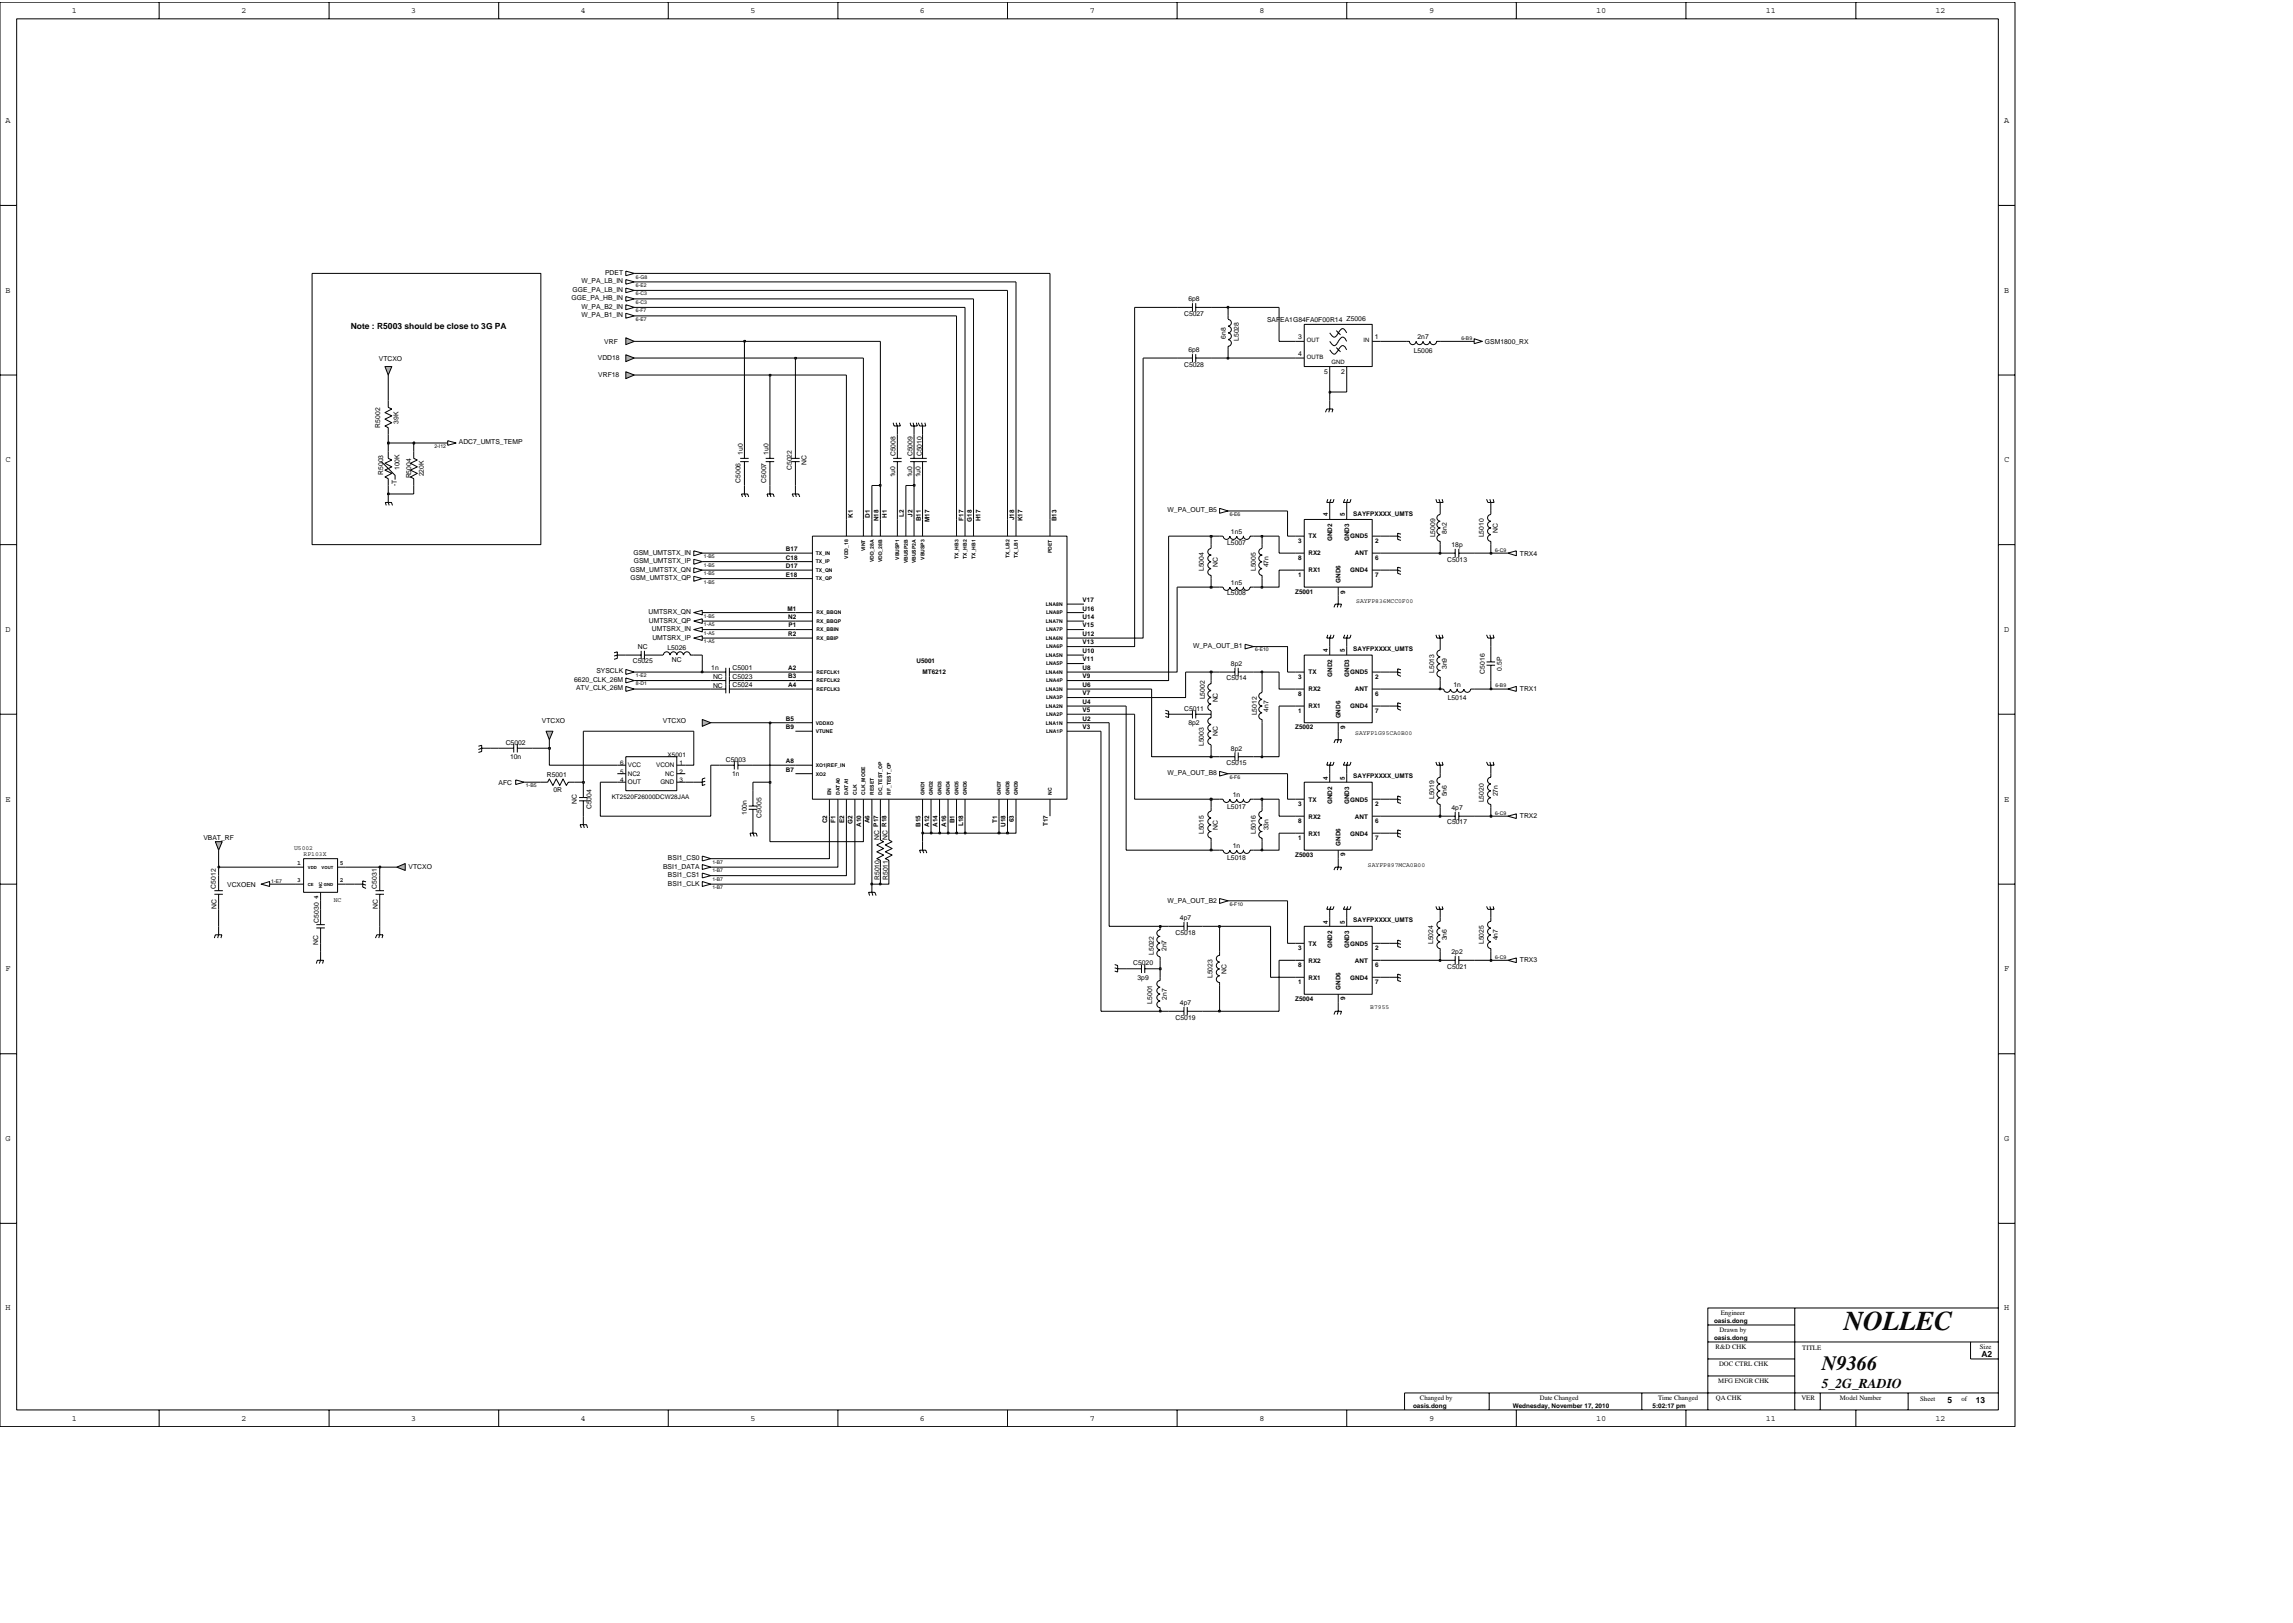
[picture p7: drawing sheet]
<svg xmlns="http://www.w3.org/2000/svg" width="297mm" height="210mm" viewBox="0 0 297 210" stroke-linecap="round" stroke-linejoin="round" font-family="sans-serif">
<defs><g id="words">
<text font-size="3.5" x="238.8" y="172.3">NOLLEC</text>
<text font-size="2.6" x="236" y="177.5">N9366</text>
<text font-size="1.8" x="236" y="179.8">5_2G_RADIO</text>
<g font-size="1.1">
<text x="9.3" y="1.7">1</text>
<text x="31.3" y="1.7">2</text>
<text x="53.3" y="1.7">3</text>
<text x="75.2" y="1.7">4</text>
<text x="97.2" y="1.7">5</text>
<text x="119.2" y="1.7">6</text>
<text x="141.2" y="1.7">7</text>
<text x="163.2" y="1.7">8</text>
<text x="185.1" y="1.7">9</text>
<text x="206.8" y="1.7">10</text>
<text x="228.7" y="1.7">11</text>
<text x="250.7" y="1.7">12</text>
<text x=".7" y="16">A</text>
<text x="259.6" y="16">A</text>
<text x=".7" y="37.9">B</text>
<text x="259.6" y="37.9">B</text>
<text x="45.4" y="42.7">Note : R5003 should be close to 3G PA</text>
<text x=".7" y="59.9">C</text>
<text x="259.6" y="59.9">C</text>
<text x=".7" y="81.9">D</text>
<text x="259.6" y="81.9">D</text>
<text x=".7" y="103.8">E</text>
<text x="259.6" y="103.8">E</text>
<text x=".7" y="125.8">F</text>
<text x="259.6" y="125.8">F</text>
<text x=".7" y="147.8">G</text>
<text x="259.6" y="147.8">G</text>
<text x=".7" y="169.8">H</text>
<text x="259.6" y="169.8">H</text>
<text x="256.7" y="175.8">A2</text>
<text x="9.3" y="184.1">1</text>
<text x="31.3" y="184.1">2</text>
<text x="53.3" y="184.1">3</text>
<text x="75.2" y="184.1">4</text>
<text x="97.2" y="184.1">5</text>
<text x="119.2" y="184.1">6</text>
<text x="141.2" y="184.1">7</text>
<text x="163.2" y="184.1">8</text>
<text x="185.1" y="184.1">9</text>
<text x="206.8" y="184.1">10</text>
<text x="228.7" y="184.1">11</text>
<text x="250.7" y="184.1">12</text>
<text x="252.3" y="181.7">5</text>
<text x="255.9" y="181.7">13</text>
</g>
<g font-size=".9">
<text x="78.4" y="35.6">PDET</text>
<text x="74" y="38.9">GGE_PA_HB_IN</text>
<text x="74.2" y="37.8">GGE_PA_LB_IN</text>
<text x="75.3" y="36.7">W_PA_LB_IN</text>
<text x="75.3" y="41.1">W_PA_B1_IN</text>
<text x="75.3" y="40">W_PA_B2_IN</text>
<text x="153.4" y="40.9">C5027</text>
<text x="154" y="39">6p8</text>
<text x="164.1" y="41.7">SAFEA1G84FA0F00R14 Z5006</text>
<text x="49.1" y="46.8">VTCXO</text>
<text x="77.5" y="46.7">VDD18</text>
<text x="78.3" y="44.6">VRF</text>
<text x="153.4" y="47.5">C5028</text>
<text x="154" y="45.6">6p8</text>
<text x="158.8" y="43.9" transform="rotate(-90 158.8 43.9)">6n8</text>
<text x="160.5" y="44.2" transform="rotate(-90 160.5 44.2)">L5028</text>
<text x="168.2" y="44">3</text>
<text x="168.2" y="46.2">4</text>
<text x="178.1" y="44">1</text>
<text x="183.1" y="45.8">L5006</text>
<text x="183.6" y="44">2n7</text>
<text x="192.4" y="44.6">GSM1800_RX</text>
<text x="77.5" y="48.9">VRF18</text>
<text x="171.6" y="48.5">5</text>
<text x="173.8" y="48.5">2</text>
<text x="49.2" y="55.4" transform="rotate(-90 49.2 55.4)">R5002</text>
<text x="51.6" y="54.9" transform="rotate(-90 51.6 54.9)">39K</text>
<text x="59.4" y="57.6">ADC7_UMTS_TEMP</text>
<text x="96.2" y="58.9" transform="rotate(-90 96.2 58.9)">1u0</text>
<text x="99.5" y="58.9" transform="rotate(-90 99.5 58.9)">1u0</text>
<text x="116" y="59.1" transform="rotate(-90 116 59.1)">C5008</text>
<text x="118.2" y="59.1" transform="rotate(-90 118.2 59.1)">C5009</text>
<text x="119.4" y="59.1" transform="rotate(-90 119.4 59.1)">C5010</text>
<text x="49.6" y="61.5" transform="rotate(-90 49.6 61.5)">R5003</text>
<text x="51.4" y="63" transform="rotate(-90 51.4 63)">-T</text>
<text x="51.7" y="60.9" transform="rotate(-90 51.7 60.9)">100K</text>
<text x="53.3" y="62" transform="rotate(-90 53.3 62)">R5004</text>
<text x="54.9" y="61.7" transform="rotate(-90 54.9 61.7)">220K</text>
<text x="95.9" y="62.5" transform="rotate(-90 95.9 62.5)">C5006</text>
<text x="99.2" y="62.5" transform="rotate(-90 99.2 62.5)">C5007</text>
<text x="102.6" y="60.9" transform="rotate(-90 102.6 60.9)">C5022</text>
<text x="104.5" y="60.2" transform="rotate(-90 104.5 60.2)">NC</text>
<text x="116" y="61.8" transform="rotate(-90 116 61.8)">1u0</text>
<text x="118.2" y="61.8" transform="rotate(-90 118.2 61.8)">1u0</text>
<text x="119.3" y="61.8" transform="rotate(-90 119.3 61.8)">1u0</text>
<text x="82.1" y="71.9">GSM_UMTSTX_IN</text>
<text x="151.2" y="66.4">W_PA_OUT_B5</text>
<text x="159" y="70.6">L5007</text>
<text x="159.5" y="69.2">1n5</text>
<text x="185.9" y="69.6" transform="rotate(-90 185.9 69.6)">L5009</text>
<text x="187.4" y="69.1" transform="rotate(-90 187.4 69.1)">8n2</text>
<text x="188" y="70.9">18p</text>
<text x="192.2" y="69.6" transform="rotate(-90 192.2 69.6)">L5010</text>
<text x="194" y="69" transform="rotate(-90 194 69)">NC</text>
<text x="196.9" y="72">TRX4</text>
<text x="81.6" y="74.1">GSM_UMTSTX_QN</text>
<text x="81.7" y="75.2">GSM_UMTSTX_QP</text>
<text x="82.1" y="73">GSM_UMTSTX_IP</text>
<text x="156" y="74" transform="rotate(-90 156 74)">L5004</text>
<text x="157.8" y="73.4" transform="rotate(-90 157.8 73.4)">NC</text>
<text x="159" y="77.1">L5008</text>
<text x="159.5" y="75.8">1n5</text>
<text x="162.7" y="74" transform="rotate(-90 162.7 74)">L5005</text>
<text x="164.3" y="73.5" transform="rotate(-90 164.3 73.5)">47n</text>
<text x="187.5" y="72.8">C5013</text>
<text x="84" y="79.5">UMTSRX_QN</text>
<text x="84.1" y="80.6">UMTSRX_QP</text>
<text x="84.5" y="81.7">UMTSRX_IN</text>
<text x="84.5" y="82.8">UMTSRX_IP</text>
<text x="154.6" y="83.9">W_PA_OUT_B1</text>
<text x="74.4" y="88.3">6620_CLK_26M</text>
<text x="74.6" y="89.5">ATV_CLK_26M</text>
<text x="77.3" y="87.2">SYSCLK</text>
<text x="82" y="85.9">C5025</text>
<text x="82.6" y="84">NC</text>
<text x="86.5" y="84.2">L5026</text>
<text x="87" y="85.8">NC</text>
<text x="92.1" y="86.8">1n</text>
<text x="92.4" y="89.1">NC</text>
<text x="92.4" y="88">NC</text>
<text x="94.9" y="89">C5024</text>
<text x="94.9" y="86.8">C5001</text>
<text x="94.9" y="87.9">C5023</text>
<text x="158.9" y="88.1">C5014</text>
<text x="159.5" y="86.2">8p2</text>
<text x="185.8" y="87.2" transform="rotate(-90 185.8 87.2)">L5013</text>
<text x="187.4" y="86.7" transform="rotate(-90 187.4 86.7)">3n9</text>
<text x="188.3" y="89">1n</text>
<text x="192.3" y="87.3" transform="rotate(-90 192.3 87.3)">C5016</text>
<text x="194.6" y="86.9" transform="rotate(-90 194.6 86.9)">0.5P</text>
<text x="196.9" y="89.5">TRX1</text>
<text x="70.2" y="93.7">VTCXO</text>
<text x="85.9" y="93.7">VTCXO</text>
<text x="153.4" y="92.1">C5011</text>
<text x="154" y="94">8p2</text>
<text x="156.1" y="90.6" transform="rotate(-90 156.1 90.6)">L5002</text>
<text x="157.8" y="95.4" transform="rotate(-90 157.8 95.4)">NC</text>
<text x="157.8" y="91" transform="rotate(-90 157.8 91)">NC</text>
<text x="162.8" y="92.7" transform="rotate(-90 162.8 92.7)">L5012</text>
<text x="164.3" y="92.2" transform="rotate(-90 164.3 92.2)">4n7</text>
<text x="187.5" y="90.7">L5014</text>
<text x="64.6" y="101.7">AFC</text>
<text x="65.5" y="96.5">C5002</text>
<text x="66.1" y="98.4">10n</text>
<text x="70.8" y="100.7">R5001</text>
<text x="94" y="98.7">C5003</text>
<text x="94.8" y="100.6">1n</text>
<text x="151.2" y="100.5">W_PA_OUT_B8</text>
<text x="156" y="96.7" transform="rotate(-90 156 96.7)">L5003</text>
<text x="158.9" y="99.1">C5015</text>
<text x="159.5" y="97.3">8p2</text>
<text x="71.7" y="102.6">0R</text>
<text x="74.7" y="104.2" transform="rotate(-90 74.7 104.2)">NC</text>
<text x="76.6" y="104.8" transform="rotate(-90 76.6 104.8)">C5004</text>
<text x="96.8" y="105.6" transform="rotate(-90 96.8 105.6)">100n</text>
<text x="98.6" y="105.9" transform="rotate(-90 98.6 105.9)">C5005</text>
<text x="157.8" y="107.5" transform="rotate(-90 157.8 107.5)">NC</text>
<text x="159" y="104.8">L5017</text>
<text x="159.7" y="103.3">1n</text>
<text x="164.3" y="107.6" transform="rotate(-90 164.3 107.6)">33n</text>
<text x="185.8" y="103.5" transform="rotate(-90 185.8 103.5)">L5019</text>
<text x="187.4" y="103.2" transform="rotate(-90 187.4 103.2)">5n6</text>
<text x="187.5" y="106.8">C5017</text>
<text x="188" y="104.9">4p7</text>
<text x="192.2" y="104" transform="rotate(-90 192.2 104)">L5020</text>
<text x="194" y="103.2" transform="rotate(-90 194 103.2)">27n</text>
<text x="196.9" y="106">TRX2</text>
<text x="26.3" y="108.8">VBAT_RF</text>
<text x="52.9" y="112.5">VTCXO</text>
<text x="85.9" y="112.5">BSI1_DATA</text>
<text x="86.5" y="113.6">BSI1_CS1</text>
<text x="86.5" y="111.4">BSI1_CS0</text>
<text x="113.9" y="108.8" transform="rotate(-90 113.9 108.8)">NC P17</text>
<text x="115" y="108.8" transform="rotate(-90 115 108.8)">NC R18</text>
<text x="156" y="108.1" transform="rotate(-90 156 108.1)">L5015</text>
<text x="159" y="111.4">L5018</text>
<text x="159.7" y="109.9">1n</text>
<text x="162.7" y="108.1" transform="rotate(-90 162.7 108.1)">L5016</text>
<text x="28" y="115.1" transform="rotate(-90 28 115.1)">C5012</text>
<text x="28.1" y="117.8" transform="rotate(-90 28.1 117.8)">NC</text>
<text x="29.4" y="114.9">VCXOEN</text>
<text x="41.3" y="119.5" transform="rotate(-90 41.3 119.5)">C5030</text>
<text x="48.8" y="115.1" transform="rotate(-90 48.8 115.1)">C5031</text>
<text x="48.9" y="117.8" transform="rotate(-90 48.9 117.8)">NC</text>
<text x="86.5" y="114.7">BSI1_CLK</text>
<text x="113.9" y="114" transform="rotate(-90 113.9 114)">R5010</text>
<text x="115" y="114" transform="rotate(-90 115 114)">R5011</text>
<text x="151.2" y="116.9">W_PA_OUT_B2</text>
<text x="152.9" y="119.2">4p7</text>
<text x="41.2" y="122.4" transform="rotate(-90 41.2 122.4)">NC</text>
<text x="146.8" y="125.1">C5020</text>
<text x="149.5" y="123.7" transform="rotate(-90 149.5 123.7)">L5022</text>
<text x="151.1" y="123.2" transform="rotate(-90 151.1 123.2)">2n7</text>
<text x="152.3" y="121.1">C5018</text>
<text x="185.6" y="122.3" transform="rotate(-90 185.6 122.3)">L5024</text>
<text x="187.4" y="121.8" transform="rotate(-90 187.4 121.8)">3n6</text>
<text x="187.5" y="125.5">C5021</text>
<text x="188" y="123.6">2p2</text>
<text x="192.2" y="122.3" transform="rotate(-90 192.2 122.3)">L5025</text>
<text x="194" y="121.8" transform="rotate(-90 194 121.8)">4n7</text>
<text x="196.9" y="124.7">TRX3</text>
<text x="147.3" y="126.9">3p9</text>
<text x="149.2" y="130" transform="rotate(-90 149.2 130)">L5001</text>
<text x="151.2" y="129.5" transform="rotate(-90 151.2 129.5)">2n7</text>
<text x="152.9" y="130.2">4p7</text>
<text x="157.1" y="126.7" transform="rotate(-90 157.1 126.7)">L5023</text>
<text x="158.9" y="126.1" transform="rotate(-90 158.9 126.1)">NC</text>
<text x="152.3" y="132.1">C5019</text>
<text x="222.7" y="172.5">Drawn by</text>
<text x="222.9" y="170.3">Engineer</text>
<text x="222.2" y="174.7">R&amp;D CHK</text>
<text x="222.6" y="179.1">MFG ENGR CHK</text>
<text x="222.7" y="176.9">DOC CTRL CHK</text>
<text x="233.5" y="175">TITLE</text>
<text x="256.5" y="174.7">Size</text>
<text x="183.9" y="181.3">Changed by</text>
<text x="199.5" y="181.3">Date Changed</text>
<text x="214.8" y="181.3">Time Changed</text>
<text x="222.3" y="181.3">QA CHK</text>
<text x="233.4" y="181.3">VER</text>
<text x="238.3" y="181.3">Model Number</text>
<text x="248.7" y="181.6">Sheet</text>
<text x="254.1" y="181.6">of</text>
</g>
<g font-size=".8">
<text x="169.3" y="44.4">OUT</text>
<text x="169.3" y="46.6">OUTB</text>
<text x="172.5" y="47.2">GND</text>
<text x="176.6" y="44.4">IN</text>
<text x="101.8" y="71.4">B17</text>
<text x="110.5" y="67.1" transform="rotate(-90 110.5 67.1)">K1</text>
<text x="112.7" y="67.1" transform="rotate(-90 112.7 67.1)">D1</text>
<text x="113.8" y="67.5" transform="rotate(-90 113.8 67.5)">N18</text>
<text x="114.9" y="67.1" transform="rotate(-90 114.9 67.1)">H1</text>
<text x="117.1" y="67" transform="rotate(-90 117.1 67)">L2</text>
<text x="118.2" y="66.9" transform="rotate(-90 118.2 66.9)">J2</text>
<text x="119.3" y="67.5" transform="rotate(-90 119.3 67.5)">B11</text>
<text x="120.4" y="67.6" transform="rotate(-90 120.4 67.6)">M17</text>
<text x="124.8" y="67.4" transform="rotate(-90 124.8 67.4)">F17</text>
<text x="125.9" y="67.6" transform="rotate(-90 125.9 67.6)">G18</text>
<text x="127" y="67.5" transform="rotate(-90 127 67.5)">H17</text>
<text x="131.4" y="67.4" transform="rotate(-90 131.4 67.4)">J18</text>
<text x="132.5" y="67.5" transform="rotate(-90 132.5 67.5)">K17</text>
<text x="136.9" y="67.5" transform="rotate(-90 136.9 67.5)">B13</text>
<text x="168.1" y="70.4">3</text>
<text x="169.5" y="72">RX2</text>
<text x="169.5" y="69.8">TX</text>
<text x="172" y="66.9" transform="rotate(-90 172 66.9)">4</text>
<text x="172.6" y="70.1" transform="rotate(-90 172.6 70.1)">GND2</text>
<text x="174.2" y="66.9" transform="rotate(-90 174.2 66.9)">5</text>
<text x="174.8" y="70.1" transform="rotate(-90 174.8 70.1)">GND3</text>
<text x="174.9" y="69.8">GND5</text>
<text x="175.3" y="66.8">SAYFPXXXX_UMTS</text>
<text x="175.5" y="72">ANT</text>
<text x="178.1" y="70.4">2</text>
<text x="101.8" y="72.5">C18</text>
<text x="101.8" y="73.6">D17</text>
<text x="101.8" y="74.7">E18</text>
<text x="167.8" y="76.9">Z5001</text>
<text x="168.1" y="74.8">1</text>
<text x="168.1" y="72.6">8</text>
<text x="169.5" y="74.2">RX1</text>
<text x="173.7" y="75.5" transform="rotate(-90 173.7 75.5)">GND6</text>
<text x="174.3" y="76.9" transform="rotate(-90 174.3 76.9)">9</text>
<text x="174.9" y="74.2">GND4</text>
<text x="178.1" y="74.8">7</text>
<text x="178.1" y="72.6">6</text>
<text x="102" y="79.1">M1</text>
<text x="102.1" y="82.4">R2</text>
<text x="102.1" y="80.2">N2</text>
<text x="102.2" y="81.3">P1</text>
<text x="140.3" y="82.4">U12</text>
<text x="140.3" y="83.5">V13</text>
<text x="140.3" y="80.2">U14</text>
<text x="140.3" y="81.3">V15</text>
<text x="140.3" y="78">V17</text>
<text x="140.3" y="79.1">U16</text>
<text x="175.7" y="78.1">SAYFP836MCC0F00</text>
<text x="102.1" y="86.8">A2</text>
<text x="102.1" y="87.9">B3</text>
<text x="102.1" y="89">A4</text>
<text x="118.7" y="85.8">U5001</text>
<text x="119.5" y="87.3">MT6212</text>
<text x="140.3" y="87.9">V9</text>
<text x="140.3" y="84.6">U10</text>
<text x="140.3" y="85.7">V11</text>
<text x="140.3" y="89">U6</text>
<text x="140.3" y="86.8">U8</text>
<text x="168.1" y="87.9">3</text>
<text x="169.5" y="89.6">RX2</text>
<text x="169.5" y="87.4">TX</text>
<text x="172" y="84.5" transform="rotate(-90 172 84.5)">4</text>
<text x="172.6" y="87.7" transform="rotate(-90 172.6 87.7)">GND2</text>
<text x="174.2" y="84.5" transform="rotate(-90 174.2 84.5)">5</text>
<text x="174.8" y="87.7" transform="rotate(-90 174.8 87.7)">GND3</text>
<text x="174.9" y="87.4">GND5</text>
<text x="175.3" y="84.4">SAYFPXXXX_UMTS</text>
<text x="175.5" y="89.6">ANT</text>
<text x="178.1" y="87.9">2</text>
<text x="101.8" y="93.4">B5</text>
<text x="101.8" y="94.5">B9</text>
<text x="140.3" y="93.4">U2</text>
<text x="140.3" y="94.5">V3</text>
<text x="140.3" y="91.2">U4</text>
<text x="140.3" y="92.3">V5</text>
<text x="140.3" y="90.1">V7</text>
<text x="167.8" y="94.5">Z5002</text>
<text x="168.1" y="92.3">1</text>
<text x="168.1" y="90.1">8</text>
<text x="169.5" y="91.8">RX1</text>
<text x="173.7" y="93.1" transform="rotate(-90 173.7 93.1)">GND6</text>
<text x="174.3" y="94.5" transform="rotate(-90 174.3 94.5)">9</text>
<text x="174.9" y="91.8">GND4</text>
<text x="175.6" y="95.3">SAYFP1G95CA0B00</text>
<text x="178.1" y="92.3">7</text>
<text x="178.1" y="90.1">6</text>
<text x="80.4" y="100.2">5</text>
<text x="80.4" y="101.3">4</text>
<text x="80.4" y="99.1">6</text>
<text x="81.3" y="100.5">NC2</text>
<text x="81.3" y="101.6">OUT</text>
<text x="81.3" y="99.4">VCC</text>
<text x="85" y="99.4">VCON</text>
<text x="85.5" y="101.6">GND</text>
<text x="86.2" y="100.5">NC</text>
<text x="86.5" y="98.1">X5001</text>
<text x="88" y="101.3">3</text>
<text x="88" y="100.2">2</text>
<text x="88" y="99.1">1</text>
<text x="101.8" y="98.9">A8</text>
<text x="101.8" y="100">B7</text>
<text x="172" y="101" transform="rotate(-90 172 101)">4</text>
<text x="174.2" y="101" transform="rotate(-90 174.2 101)">5</text>
<text x="175.3" y="100.8">SAYFPXXXX_UMTS</text>
<text x="79.2" y="103.5">KT2520F26000DCW28JAA</text>
<text x="107.1" y="106.7" transform="rotate(-90 107.1 106.7)">C2</text>
<text x="108.2" y="106.6" transform="rotate(-90 108.2 106.6)">F1</text>
<text x="109.3" y="106.6" transform="rotate(-90 109.3 106.6)">E2</text>
<text x="110.4" y="106.7" transform="rotate(-90 110.4 106.7)">G2</text>
<text x="111.5" y="107.1" transform="rotate(-90 111.5 107.1)">A10</text>
<text x="112.6" y="106.7" transform="rotate(-90 112.6 106.7)">A6</text>
<text x="119.3" y="107.1" transform="rotate(-90 119.3 107.1)">B15</text>
<text x="120.4" y="107.1" transform="rotate(-90 120.4 107.1)">A12</text>
<text x="121.5" y="107.1" transform="rotate(-90 121.5 107.1)">A14</text>
<text x="122.6" y="107.1" transform="rotate(-90 122.6 107.1)">A16</text>
<text x="123.7" y="106.7" transform="rotate(-90 123.7 106.7)">B1</text>
<text x="124.8" y="107" transform="rotate(-90 124.8 107)">L18</text>
<text x="129.2" y="106.6" transform="rotate(-90 129.2 106.6)">T1</text>
<text x="130.3" y="107.1" transform="rotate(-90 130.3 107.1)">U18</text>
<text x="131.3" y="106.5" transform="rotate(-90 131.3 106.5)">63</text>
<text x="135.7" y="107" transform="rotate(-90 135.7 107)">T17</text>
<text x="168.1" y="106.6">8</text>
<text x="168.1" y="104.4">3</text>
<text x="169.5" y="106">RX2</text>
<text x="169.5" y="103.8">TX</text>
<text x="172.6" y="104.2" transform="rotate(-90 172.6 104.2)">GND2</text>
<text x="174.8" y="104.2" transform="rotate(-90 174.8 104.2)">GND3</text>
<text x="174.9" y="103.8">GND5</text>
<text x="175.5" y="106">ANT</text>
<text x="178.1" y="104.4">2</text>
<text x="178.1" y="106.6">6</text>
<text x="38.1" y="110.1">U5002</text>
<text x="38.5" y="112">1</text>
<text x="39.3" y="110.9">RP103X</text>
<text x="44" y="112">5</text>
<text x="167.8" y="111">Z5003</text>
<text x="168.1" y="108.8">1</text>
<text x="169.5" y="108.2">RX1</text>
<text x="173.7" y="109.6" transform="rotate(-90 173.7 109.6)">GND6</text>
<text x="174.3" y="110.9" transform="rotate(-90 174.3 110.9)">9</text>
<text x="174.9" y="108.2">GND4</text>
<text x="177.2" y="112.3">SAYFP897MCA0B00</text>
<text x="178.1" y="108.8">7</text>
<text x="38.5" y="114.2">3</text>
<text x="41.2" y="116.4" transform="rotate(-90 41.2 116.4)">4</text>
<text x="43.2" y="116.8">NC</text>
<text x="44" y="114.2">2</text>
<text x="172" y="119.7" transform="rotate(-90 172 119.7)">4</text>
<text x="174.2" y="119.7" transform="rotate(-90 174.2 119.7)">5</text>
<text x="175.3" y="119.5">SAYFPXXXX_UMTS</text>
<text x="168.1" y="125.3">8</text>
<text x="168.1" y="123.1">3</text>
<text x="169.5" y="124.7">RX2</text>
<text x="169.5" y="122.5">TX</text>
<text x="172.6" y="122.8" transform="rotate(-90 172.6 122.8)">GND2</text>
<text x="174.8" y="122.8" transform="rotate(-90 174.8 122.8)">GND3</text>
<text x="174.9" y="122.5">GND5</text>
<text x="175.5" y="124.7">ANT</text>
<text x="178.1" y="123.1">2</text>
<text x="178.1" y="125.3">6</text>
<text x="167.8" y="129.7">Z5004</text>
<text x="168.1" y="127.5">1</text>
<text x="169.5" y="126.9">RX1</text>
<text x="173.7" y="128.3" transform="rotate(-90 173.7 128.3)">GND6</text>
<text x="174.3" y="129.6" transform="rotate(-90 174.3 129.6)">9</text>
<text x="174.9" y="126.9">GND4</text>
<text x="177.5" y="130.7">B7955</text>
<text x="178.1" y="127.5">7</text>
<text x="222" y="171.4">oasis.dong</text>
<text x="222" y="173.6">oasis.dong</text>
<text x="183" y="182.4">oasis.dong</text>
<text x="196" y="182.4">Wednesday, November 17, 2010</text>
<text x="214.1" y="182.4">5:02:17 pm</text>
</g>
<g font-size=".7">
<text x="82.4" y="36.1">6-G8</text>
<text x="82.4" y="37.2">6-E2</text>
<text x="82.4" y="39.4">6-C3</text>
<text x="82.4" y="41.6">6-E7</text>
<text x="82.4" y="38.3">6-C3</text>
<text x="82.4" y="40.5">6-F7</text>
<text x="189.3" y="44">6-B9</text>
<text x="56.3" y="58.1">2-I12</text>
<text x="105.7" y="71.9">TX_IN</text>
<text x="112.1" y="71.4" transform="rotate(-90 112.1 71.4)">VINT</text>
<text x="136.3" y="71.6" transform="rotate(-90 136.3 71.6)">PDET</text>
<text x="159.3" y="66.8">6-E6</text>
<text x="193.7" y="71.5">6-C9</text>
<text x="91.2" y="73.4">1-B5</text>
<text x="91.2" y="75.6">1-B5</text>
<text x="91.2" y="72.3">1-B5</text>
<text x="91.2" y="74.5">1-B5</text>
<text x="105.7" y="73">TX_IP</text>
<text x="105.7" y="74.1">TX_QN</text>
<text x="105.7" y="75.2">TX_QP</text>
<text x="109.9" y="72.4" transform="rotate(-90 109.9 72.4)">VDD_18</text>
<text x="113.2" y="72.8" transform="rotate(-90 113.2 72.8)">VDD_28A</text>
<text x="114.3" y="72.8" transform="rotate(-90 114.3 72.8)">VDD_28B</text>
<text x="116.5" y="72.5" transform="rotate(-90 116.5 72.5)">VBUSP1</text>
<text x="117.6" y="73" transform="rotate(-90 117.6 73)">VBUSP2B</text>
<text x="118.6" y="73" transform="rotate(-90 118.6 73)">VBUSP2A</text>
<text x="119.7" y="72.5" transform="rotate(-90 119.7 72.5)">VBUSP3</text>
<text x="124.1" y="72.4" transform="rotate(-90 124.1 72.4)">TX_HB3</text>
<text x="125.3" y="72.4" transform="rotate(-90 125.3 72.4)">TX_HB2</text>
<text x="126.4" y="72.4" transform="rotate(-90 126.4 72.4)">TX_HB1</text>
<text x="130.8" y="72.3" transform="rotate(-90 130.8 72.3)">TX_LB2</text>
<text x="131.9" y="72.3" transform="rotate(-90 131.9 72.3)">TX_LB1</text>
<text x="91.2" y="83.3">1-A5</text>
<text x="91.2" y="82.2">1-A5</text>
<text x="91.2" y="80">1-B5</text>
<text x="91.2" y="81.1">1-A5</text>
<text x="105.8" y="81.8">RX_BBIN</text>
<text x="105.8" y="82.9">RX_BBIP</text>
<text x="105.8" y="79.6">RX_BBQN</text>
<text x="105.8" y="80.7">RX_BBQP</text>
<text x="135.5" y="82.9">LNA6N</text>
<text x="135.5" y="80.7">LNA7N</text>
<text x="135.5" y="78.5">LNA8N</text>
<text x="135.5" y="79.6">LNA8P</text>
<text x="135.5" y="81.8">LNA7P</text>
<text x="82.4" y="88.8">8-D1</text>
<text x="82.4" y="87.7">1-E2</text>
<text x="105.8" y="87.3">REFCLK1</text>
<text x="105.8" y="88.4">REFCLK2</text>
<text x="105.8" y="89.5">REFCLK3</text>
<text x="135.5" y="85.1">LNA5N</text>
<text x="135.5" y="89.5">LNA3N</text>
<text x="135.5" y="87.3">LNA4N</text>
<text x="135.5" y="84">LNA6P</text>
<text x="135.5" y="88.4">LNA4P</text>
<text x="135.5" y="86.2">LNA5P</text>
<text x="162.6" y="84.4">6-E10</text>
<text x="193.7" y="89.1">6-B9</text>
<text x="105.7" y="93.9">VDDXO</text>
<text x="105.7" y="95">VTUNE</text>
<text x="135.5" y="93.9">LNA1N</text>
<text x="135.5" y="91.7">LNA2N</text>
<text x="135.5" y="92.8">LNA2P</text>
<text x="135.5" y="95">LNA1P</text>
<text x="135.5" y="90.6">LNA3P</text>
<text x="105.7" y="99.4">XO1|REF_IN</text>
<text x="105.7" y="100.5">XO2</text>
<text x="159.3" y="100.9">6-F6</text>
<text x="68.1" y="102">1-B5</text>
<text x="107.7" y="103" transform="rotate(-90 107.7 103)">EN</text>
<text x="108.8" y="103" transform="rotate(-90 108.8 103)">DATA0</text>
<text x="109.9" y="103" transform="rotate(-90 109.9 103)">DATA1</text>
<text x="111" y="103" transform="rotate(-90 111 103)">CLK</text>
<text x="112.1" y="103" transform="rotate(-90 112.1 103)">CLK_MODE</text>
<text x="113.2" y="103" transform="rotate(-90 113.2 103)">RESET</text>
<text x="114.3" y="103" transform="rotate(-90 114.3 103)">DC_TEST_OP</text>
<text x="115.4" y="103" transform="rotate(-90 115.4 103)">RF_TEST_OP</text>
<text x="119.7" y="103" transform="rotate(-90 119.7 103)">GND1</text>
<text x="120.8" y="103" transform="rotate(-90 120.8 103)">GND2</text>
<text x="121.9" y="103" transform="rotate(-90 121.9 103)">GND3</text>
<text x="123" y="103" transform="rotate(-90 123 103)">GND4</text>
<text x="124.1" y="103" transform="rotate(-90 124.1 103)">GND5</text>
<text x="125.3" y="103" transform="rotate(-90 125.3 103)">GND6</text>
<text x="129.7" y="103" transform="rotate(-90 129.7 103)">GND7</text>
<text x="130.8" y="103" transform="rotate(-90 130.8 103)">GND8</text>
<text x="131.9" y="103" transform="rotate(-90 131.9 103)">GND9</text>
<text x="136.3" y="103" transform="rotate(-90 136.3 103)">NC</text>
<text x="193.7" y="105.5">6-C9</text>
<text x="92.3" y="113">1-B7</text>
<text x="92.3" y="111.9">1-B7</text>
<text x="35.1" y="114.3">1-E7</text>
<text x="92.3" y="114.1">1-B7</text>
<text x="92.3" y="115.2">1-B7</text>
<text x="159.3" y="117.4">6-F10</text>
<text x="193.7" y="124.2">6-C9</text>
</g>
<g font-size=".5">
<text x="39.9" y="112.5">VDD</text>
<text x="41.7" y="112.5">VOUT</text>
<text x="39.9" y="114.7">CE</text>
<text x="41.7" y="115.1" transform="rotate(-90 41.7 115.1)">NC</text>
<text x="42" y="114.7">GND</text>
</g>
</g></defs>
<path d="M195.3 89.3l1.1-.4v.7zM193.1 118.9v.5a.42 .42 0 0 0-.4 .4 .42 .42 0 0 0 .4 .4M145.9 125.5h2M147.9 125v1.1M148.3 125.5h2M148.3 125v1.1M193.1 120.3a.42 .42 0 0 0-.4 .4 .42 .42 0 0 0 .4 .4M193.1 121.1a.42 .42 0 0 0-.4 .5 .42 .42 0 0 0 .4 .4M193.1 122a.42 .42 0 0 0-.4 .5 .42 .42 0 0 0 .4 .4v.4" fill="none" stroke="#000" stroke-width=".13"/>
<path d="M27.9 109h.9l-.5 1.1z" fill="#b3b3b3"/>
<path d="M81.1 40.6l1.1 .3-1.1 .3zM27.9 109h.9l-.5 1.1z" fill="none" stroke="#000" stroke-width=".13"/>
<path d="M91 93.2l1.1 .4-1.1 .5z" fill="#b3b3b3"/>
<g fill="none" stroke="#000" stroke-width=".13">
<path d="M117.9 54.8l.1 .4h.8l-.1-.4M118.3 54.8l.1 .4v1.1M172.8 78.7l.2-.4h.8l-.1 .4M173.4 77.2v1.1l-.2 .4M174.2 64.7l-.2 .4h.9l.1-.4M174.6 64.7l-.1 .4v1.1M91 93.2l1.1 .4-1.1 .5zM174.2 98.7l-.2 .4h.9l.1-.4M174.6 98.7l-.1 .4v1.1M48.6 115.9h1.1M48.6 115.4h1.1M49.2 113.4v2"/>
<path d="M49.2 115.9v1.9M70.1 101.3h.9l.2-.4 .4 .9 .5-.9 .4 .9 .4-.9 .5 .9 .2-.5h.9M158 110.1h.4M158.5 110.1a.42 .42 0 0 0 .4 .5 .42 .42 0 0 0 .4-.5M159.3 110.1a.42 .42 0 0 0 .5 .5 .42 .42 0 0 0 .4-.5M160.2 110.1a.42 .42 0 0 0 .5 .5 .42 .42 0 0 0 .4-.5 .42 .42 0 0 0 .4 .5 .42 .42 0 0 0 .4-.5h.5M186.6 105.7h1.9M188.5 105.2v1.1M189 105.7h2M189 105.2v1.1M195.3 105.7l1.1-.3v.6zM144.4 125l.4 .1v.8l-.4-.1"/>
<path d="M144.4 125.4l.4 .1h1.1M151.4 131h2M153.4 130.5v1.1M153.8 131h2M153.8 130.5v1.1"/>
</g>
<path d="M49.9 47.5h.9l-.5 1.1z" fill="#b3b3b3"/>
<g fill="none" stroke="#000" stroke-width=".13">
<path d="M81.1 39.5l1.1 .3-1.1 .3zM81.1 37.3l1.1 .3-1.1 .3zM81.1 36.2l1.1 .3-1.1 .3zM81.1 38.4l1.1 .3-1.1 .3zM49.4 59.8l1.8 1.8v.5M49.9 47.5h.9l-.5 1.1zM50.3 58.5v.9l.5 .2-.9 .4 .9 .5-.9 .4 .9 .4-.9 .5 .4 .2v.9M53.6 58.5v.9l.5 .2-.9 .4 .9 .5-.9 .4 .9 .4-.9 .5 .4 .2v.9M102.5 59.8h1.1M102.5 59.4h1.1M103 57.4v2M103 59.8v2"/>
<path d="M115.7 54.8l.1 .4h.8l-.1-.4M116.1 54.8l.1 .4v1.1M117.9 59.8h2.2M117.9 59.4h2.2M118.4 57.4v2M118.4 59.8v2M119.5 57.4v2M119.5 59.8v2M152.5 46.4h2M154.5 45.9v1M154.9 46.4h2M154.9 45.9v1"/>
<path d="M167.9 44.2h1.1M167.9 46.4h1.1M169 42h8.8v5.5h-8.8zM171.7 53.4l.2-.4h.8l-.1 .4M172.3 43.1l.5 .6h.1l.3-.4a1.26 1.26 0 0 1 .8-.7l.5 .5M172.3 44.2l.5 .6h.1l.3-.4a1.26 1.26 0 0 1 .8-.7l.2 .1 .3 .4M172.3 45.3l.3 .4 .3 .2 .6-.7a.52 .52 0 0 1 .5-.4l.2 .1 .3 .4M172.3 47.5v1.1M172.3 51.9v1.1l-.2 .4M173.1 45l.6 .6M173.1 42.8l.6 .6M174.5 47.5v1.1"/>
<path d="M177.8 44.2h1.1M182.2 44.2h.4a.42 .42 0 0 0 .4 .4 .42 .42 0 0 0 .4-.4M183.5 44.2a.42 .42 0 0 0 .4 .4 .42 .42 0 0 0 .4-.4M184.4 44.2a.42 .42 0 0 0 .4 .4 .42 .42 0 0 0 .4-.4M185.3 44.2a.42 .42 0 0 0 .4 .4 .42 .42 0 0 0 .4-.4h.5M191 43.9l1 .3-1 .3zM89.9 74.7l1.1 .3-1.1 .3zM89.9 72.5l1.1 .3-1.1 .3zM96.2 64.4l-.1-.4h.8l.1 .4M96.4 62.9v1.1l.2 .4M99.5 64.4l-.1-.4h.8l.1 .4M99.7 62.9v1.1l.2 .4"/>
<path d="M103 71.7h2.2M103 72.8h2.2M103 73.9h2.2M103 75h2.2M103 79.4h2.2M105.2 69.5h33v34h-33zM109.6 67.3v2.2M111.8 67.3v2.2M112.9 67.3v2.2M114 67.3v2.2M116.2 67.3v2.2M117.3 67.3v2.2"/>
<path d="M118.4 67.3v2.2M119.5 67.3v2.2M123.9 67.3v2.2M125 67.3v2.2M126.1 67.3v2.2M130.5 67.3v2.2M131.6 67.3v2.2M136 67.3v2.2M138.2 79.4h2.2M138.2 78.3h2.2M156.9 71.1a.42 .42 0 0 0-.4 .4 .42 .42 0 0 0 .4 .4 .42 .42 0 0 0-.4 .4 .42 .42 0 0 0 .4 .5M156.9 72.8a.42 .42 0 0 0-.4 .4 .42 .42 0 0 0 .4 .4"/>
<path d="M156.9 73.7a.42 .42 0 0 0-.4 .4 .42 .42 0 0 0 .4 .4v.5M156.9 70.6v.4M158 65.9l1.1 .3-1.1 .3zM158 69.5h.4M158.5 69.5a.42 .42 0 0 0 .4 .4 .42 .42 0 0 0 .4-.4M159.3 69.5a.42 .42 0 0 0 .5 .4 .42 .42 0 0 0 .4-.4M160.2 69.5a.42 .42 0 0 0 .5 .4 .42 .42 0 0 0 .4-.4 .42 .42 0 0 0 .4 .4 .42 .42 0 0 0 .4-.4h.5M163.5 71.1a.42 .42 0 0 0-.4 .4 .42 .42 0 0 0 .4 .4 .42 .42 0 0 0-.4 .4 .42 .42 0 0 0 .4 .5M163.5 72.8a.42 .42 0 0 0-.4 .4 .42 .42 0 0 0 .4 .4M163.5 73.7a.42 .42 0 0 0-.4 .4 .42 .42 0 0 0 .4 .4v.5M163.5 70.6v.4M167.9 71.7h1.1"/>
<path d="M167.9 73.9h1.1M167.9 69.5h1.1M169 67.3h8.8v8.8h-8.8zM172 64.7l-.1 .4h.8l.1-.4M172.4 64.7l-.1 .4v2.2M173.4 76.1v1.1M174.5 66.2v1.1M177.8 71.7h1.1M177.8 73.9h1.1M177.8 69.5h1.1M180 73.9h1.1l.4 .1M181.5 73.6l-.4-.1v.8l.4 .1"/>
<path d="M186 64.7l.1 .4h.8l-.1-.4M186.4 64.7l.2 .4v1.5M186.6 66.7a.42 .42 0 0 0-.5 .4 .42 .42 0 0 0 .5 .4M186.6 67.5a.42 .42 0 0 0-.5 .5 .42 .42 0 0 0 .5 .4 .42 .42 0 0 0-.5 .4 .42 .42 0 0 0 .5 .4M186.6 69.3a.42 .42 0 0 0-.5 .4 .42 .42 0 0 0 .5 .4v.5M62 96.7l.4-.2v.9l-.4 .1M63.5 96.9h-1.1l-.4 .2M79.5 84.6l.5-.2v.9l-.5 .1M83.1 84.9h-3.1l-.5 .1M83.1 84.3v1.1M83.5 84.9h2.4M83.5 84.3v1.1"/>
<path d="M85.9 84.9a.42 .42 0 0 1 .5-.5 .42 .42 0 0 1 .4 .5M86.8 84.9a.42 .42 0 0 1 .4-.5 .42 .42 0 0 1 .5 .5 .42 .42 0 0 1 .4-.5 .42 .42 0 0 1 .4 .5M88.6 84.9a.42 .42 0 0 1 .4-.5 .42 .42 0 0 1 .4 .5h.5M89.9 82.7l1.1-.3v.6zM89.9 81.6l1.1-.3v.6zM92.1 87.1h1.9M93.2 99.1h1.9M94 86.5v1.1M94.5 87.1h1.9M94.5 86.5v1.1M95.1 98.6v1.1M95.6 99.1h1.9"/>
<path d="M95.6 98.6v1.1M103 99.1h2.2M103 87.1h2.2M103 82.7h2.2M103 81.6h2.2M103 80.5h2.2M103 88.2h2.2M103 89.3h2.2M103 93.6h2.2M103 94.7h2.2M138.2 87.1h2.2M138.2 82.7h2.2"/>
<path d="M138.2 81.6h2.2M138.2 80.5h2.2M138.2 88.2h2.2M138.2 89.3h2.2M138.2 93.6h2.2M138.2 94.7h2.2M138.2 92.5h2.2M138.2 91.5h2.2M138.2 90.4h2.2M138.2 86h2.2M138.2 84.9h2.2M138.2 83.8h2.2"/>
<path d="M158 99.9l1.1 .3-1.1 .3zM158 87.1h2M160 86.5v1.1M160.4 87.1h2M160.4 86.5v1.1M161.3 83.5l1.1 .3-1.1 .3zM167.9 87.1h1.1M167.9 89.3h1.1M167.9 91.5h1.1M169 84.9h8.8v8.7h-8.8zM172 98.7l-.1 .4h.8l.1-.4M172 82.2l-.1 .5h.8l.1-.5"/>
<path d="M172.4 82.2l-.1 .5v2.2M172.4 98.7l-.1 .4v1.1M173.4 93.6v1.1M174.2 82.2l-.2 .5h.9l.1-.5M174.6 82.2l-.1 .5v2.2M177.8 87.1h1.1M177.8 89.3h1.1M177.8 91.5h1.1M180 87.1h1.1l.4 .1M181.5 86.8l-.4-.2v.8l.4 .2M186 98.7l.1 .4h.8l-.1-.4M186 82.2l.1 .5h.8l-.1-.5"/>
<path d="M186.4 98.7l.2 .4v1.6a.42 .42 0 0 0-.5 .4 .42 .42 0 0 0 .5 .4M186.4 82.2l.2 .5v1.5M186.6 84.2a.42 .42 0 0 0-.5 .5 .42 .42 0 0 0 .5 .4M186.6 85.1a.42 .42 0 0 0-.5 .4 .42 .42 0 0 0 .5 .5M186.6 86a.42 .42 0 0 0-.5 .4 .42 .42 0 0 0 .5 .5 .42 .42 0 0 0-.5 .4 .42 .42 0 0 0 .5 .4v.5M192.6 98.7l.1 .4h.8l-.1-.4M193 98.7l.1 .4v1.6a.42 .42 0 0 0-.4 .4 .42 .42 0 0 0 .4 .4M27.8 115.9h1.1M27.8 115.4h1.1M28.3 113.4v2M28.3 115.9v1.9M33.8 114.5l1.1-.3v.6z"/>
<path d="M38.2 112.3h1.1M38.2 114.5h1.1M39.3 111.2h4.4v4.4h-4.4zM41 119.8h1.1M41.5 115.6v1.1M41.5 117.8v2M43.7 112.3h1.1M43.7 114.5h1.1M75.3 107.3l-.2-.5h.9l.1 .5M75.6 105.7v1.1l.1 .5M91 112l1.1 .3-1.1 .3zM91 113.1l1.1 .3-1.1 .3z"/>
<path d="M103 100.2h2.2M107.4 103.5v2.2M108.5 103.5v2.2M109.6 103.5v2.2M110.7 103.5v2.2M111.8 103.5v2.2M112.6 116l-.1-.4h.8l.2 .4M112.9 103.5v2.2M112.9 114.5v1.1l.2 .4M114 107.9v.9l.5 .2-.9 .5 .9 .4-.9 .4 .9 .5-.9 .4 .4 .2v.9M114 103.5v2.2M115.1 107.9v.9l.5 .2-.9 .5 .9 .4-.9 .4 .9 .5-.9 .4 .4 .2v.9"/>
<path d="M115.1 103.5v2.2M119.3 110.5l-.2-.4h.8l.2 .4M119.5 103.5v2.2M119.5 109v1.1l.2 .4M120.6 103.5v2.2M121.7 103.5v2.2M122.8 103.5v2.2M123.9 103.5v2.2M125 103.5v2.2M129.4 103.5v2.2M130.5 103.5v2.2M131.6 103.5v2.2"/>
<path d="M136 103.5v2.2M156.9 105.1a.42 .42 0 0 0-.4 .4 .42 .42 0 0 0 .4 .4M156.9 106a.42 .42 0 0 0-.4 .4 .42 .42 0 0 0 .4 .4M156.9 106.9a.42 .42 0 0 0-.4 .4 .42 .42 0 0 0 .4 .4 .42 .42 0 0 0-.4 .4 .42 .42 0 0 0 .4 .5v.4M156.9 104.6v.5M158 103.5h.4M158.5 103.5a.42 .42 0 0 0 .4 .5 .42 .42 0 0 0 .4-.5M159.3 103.5a.42 .42 0 0 0 .5 .5 .42 .42 0 0 0 .4-.5M160.2 103.5a.42 .42 0 0 0 .5 .5 .42 .42 0 0 0 .4-.5 .42 .42 0 0 0 .4 .5 .42 .42 0 0 0 .4-.5h.5M172 117.4l-.1 .4h.8l.1-.4M172.4 117.4l-.1 .4v2.2M172.8 112.7l.2-.4h.8l-.1 .4"/>
<path d="M173.4 111.2v1.1l-.2 .4M174.5 118.9v1.1M180 107.9h1.1l.4 .2M181.5 107.6l-.4-.1v.9l.4 .1M186.6 118.9v.5a.42 .42 0 0 0-.5 .4 .42 .42 0 0 0 .5 .4M186.6 101.6a.42 .42 0 0 0-.5 .4 .42 .42 0 0 0 .5 .4M186.6 102.5a.42 .42 0 0 0-.5 .4 .42 .42 0 0 0 .5 .4M186.6 103.4a.42 .42 0 0 0-.5 .4 .42 .42 0 0 0 .5 .4v.4M193.1 101.6a.42 .42 0 0 0-.4 .4 .42 .42 0 0 0 .4 .4M193.1 102.5a.42 .42 0 0 0-.4 .4 .42 .42 0 0 0 .4 .4M193.1 103.4a.42 .42 0 0 0-.4 .4 .42 .42 0 0 0 .4 .4v.4M27.8 121.5l.1-.4h.8l-.1 .4"/>
<path d="M28.3 120v1.1l-.1 .4M41 120.2h1.1M41 124.8l.1-.4h.8l-.1 .4M41.5 120.2v2M41.5 123.3v1.1l-.1 .4M48.6 121.5l.2-.4h.8l-.1 .4M49.2 120v1.1l-.1 .4M158 123.3v.5a.42 .42 0 0 0-.4 .4 .42 .42 0 0 0 .4 .4M158 124.7a.42 .42 0 0 0-.4 .4 .42 .42 0 0 0 .4 .4M158 125.5a.42 .42 0 0 0-.4 .5 .42 .42 0 0 0 .4 .4M158 126.4a.42 .42 0 0 0-.4 .5 .42 .42 0 0 0 .4 .4v.4M167.9 126.6h1.1"/>
<path d="M167.9 124.4h1.1M167.9 122.2h1.1M169 120h8.8v8.8h-8.8zM173.4 128.8v1.1M177.8 126.6h1.1M177.8 124.4h1.1M177.8 122.2h1.1M180 126.6h1.1l.4 .1M180 122.2h1.1l.4 .1M181.5 121.9l-.4-.1v.8l.4 .2M181.5 126.4l-.4-.2v.8l.4 .2M186.6 120.3a.42 .42 0 0 0-.5 .4 .42 .42 0 0 0 .5 .4"/>
<path d="M186.6 121.1a.42 .42 0 0 0-.5 .5 .42 .42 0 0 0 .5 .4M186.6 122a.42 .42 0 0 0-.5 .5 .42 .42 0 0 0 .5 .4v.4"/>
</g>
<path d="M81.1 46l1.1 .4-1.1 .4z" fill="#b3b3b3"/>
<g fill="none" stroke="#000" stroke-width=".13">
<path d="M81.1 46l1.1 .4-1.1 .4zM95.9 59.4h1.1M95.9 59.8h1.1M96.4 57.4v2M96.4 59.8v2M99.2 59.4h1.1M99.2 59.8h1.1M99.7 57.4v2M99.7 59.8v2M159.1 41.4a.42 .42 0 0 1 .4 .4 .42 .42 0 0 1-.4 .4M159.1 42.3a.42 .42 0 0 1 .4 .4 .42 .42 0 0 1-.4 .4 .42 .42 0 0 1 .4 .4 .42 .42 0 0 1-.4 .5M159.1 44a.42 .42 0 0 1 .4 .4 .42 .42 0 0 1-.4 .5v.4"/>
<path d="M159.1 40.9v.4M50 65.5l-.1-.4h.8l.1 .4M50.3 64v1.1l.1 .4M89.9 73.6l1.1 .3-1.1 .3zM89.9 71.4l1.1 .3-1.1 .3zM89.9 79.4l1.1-.3v.6zM102.8 64.4l-.2-.4h.9l.1 .4M103 62.9v1.1l.2 .4M158 76.1h.4M158.5 76.1a.42 .42 0 0 0 .4 .4 .42 .42 0 0 0 .4-.4M159.3 76.1a.42 .42 0 0 0 .5 .4 .42 .42 0 0 0 .4-.4M160.2 76.1a.42 .42 0 0 0 .5 .4 .42 .42 0 0 0 .4-.4 .42 .42 0 0 0 .4 .4 .42 .42 0 0 0 .4-.4h.5"/>
<path d="M180 69.5h1.1l.4 .1M181.5 69.2l-.4-.1v.8l.4 .1M186.6 71.7h1.9M188.5 71.1v1.1M189 71.7h2M189 71.1v1.1M193.1 66.7a.42 .42 0 0 0-.4 .4 .42 .42 0 0 0 .4 .4M193.1 67.5a.42 .42 0 0 0-.4 .5 .42 .42 0 0 0 .4 .4 .42 .42 0 0 0-.4 .4 .42 .42 0 0 0 .4 .4M193.1 69.3a.42 .42 0 0 0-.4 .4 .42 .42 0 0 0 .4 .4v.5M193.1 66.2v.4M195.3 71.7l1.1-.3v.6zM80 99.1h1.1"/>
<path d="M81.1 98h6.6v4.4h-6.6zM81.1 86.7l1.1 .4-1.1 .3zM81.1 87.8l1.1 .4-1.1 .3zM87.7 99.1h1.1M89.9 80.5l1.1-.3v.6zM92.1 88.2h1.9M94 87.6v1.1M94.5 88.2h1.9M94.5 87.6v1.1M151 92.4l.4 .1h3.1M151 92l.4 .1v.8l-.4-.1M154.5 92v1.1"/>
<path d="M154.9 92.5h2v.5a.42 .42 0 0 0-.4 .4 .42 .42 0 0 0 .4 .4M154.9 92v1.1M156.9 95.6a.42 .42 0 0 0-.4 .4 .42 .42 0 0 0 .4 .5M156.9 93.9a.42 .42 0 0 0-.4 .4 .42 .42 0 0 0 .4 .4 .42 .42 0 0 0-.4 .5 .42 .42 0 0 0 .4 .4M156.9 96.5v.4M158 98h2M160 97.5v1.1M160.4 98h2M160.4 97.5v1.1M172.8 96.3l.2-.5h.8l-.1 .5M173.4 94.7v1.1l-.2 .5M180 91.5h1.1l.4 .1"/>
<path d="M181.5 91.2l-.4-.2v.8l.4 .2M192.6 82.2l.1 .5h.8l-.1-.5M193 82.2l.1 .5v1.1M45.9 114.5h1.1l.4 .2M47.4 114.2l-.4-.1v.8l.4 .2M66.8 101l1.1 .3-1.1 .3zM75 103.7h1.1M75 103.3h1.1M75.6 101.3v2M75.6 103.7v2M80 100.2h1.1M80 101.3h1.1"/>
<path d="M87.7 100.2h1.1M87.7 101.3h1.1M91 114.2l1.1 .3-1.1 .3zM91.4 101.2l-.4 .1h-1.1M91.4 100.8l-.4 .1v.9l.4-.2M153.4 119.5v1.1M153.8 119.5v1.1M167.9 107.9h1.1M167.9 105.7h1.1M167.9 103.5h1.1M169 101.3h8.8v8.8h-8.8zM172.3 100.2v1.1"/>
<path d="M173.4 110.1v1.1M174.5 100.2v1.1M177.8 107.9h1.1M177.8 105.7h1.1M177.8 103.5h1.1M192.6 117.4l.1 .4h.8l-.1-.4M193 117.4l.1 .4v1.1M150.3 123.1a.42 .42 0 0 0-.4 .4 .42 .42 0 0 0 .4 .4M150.3 122.2a.42 .42 0 0 0-.4 .4 .42 .42 0 0 0 .4 .4M150.3 120v.5a.42 .42 0 0 0-.4 .4 .42 .42 0 0 0 .4 .4 .42 .42 0 0 0-.4 .4 .42 .42 0 0 0 .4 .5M150.3 129.7a.42 .42 0 0 0-.4 .4 .42 .42 0 0 0 .4 .4v.5M150.3 128.8a.42 .42 0 0 0-.4 .4 .42 .42 0 0 0 .4 .5"/>
<path d="M150.3 127.9a.42 .42 0 0 0-.4 .4 .42 .42 0 0 0 .4 .5M150.3 126.6v.4a.42 .42 0 0 0-.4 .5 .42 .42 0 0 0 .4 .4M150.3 124v.4M151.4 120h2M153.8 120h2M172.8 131.4l.2-.4h.8l-.1 .4M173.4 129.9v1.1l-.2 .4"/>
</g>
<path d="M51.4 112.3l1.1-.4v.9z" fill="#b3b3b3"/>
<g fill="none" stroke="#000" stroke-width=".13">
<path d="M152.5 39.8h2M154.5 39.3v1.1M154.9 39.3v1.1M154.9 39.8h2M115.7 59.8h1.1M115.7 59.4h1.1M116.2 57.4v2M116.2 59.8v2M119 54.8l.1 .4h.8l-.1-.4M119.4 54.8l.1 .4v1.1M81.1 88.9l1.1 .4-1.1 .3zM163.5 89.7a.42 .42 0 0 0-.4 .5 .42 .42 0 0 0 .4 .4"/>
<path d="M163.5 90.6a.42 .42 0 0 0-.4 .4 .42 .42 0 0 0 .4 .5 .42 .42 0 0 0-.4 .4 .42 .42 0 0 0 .4 .4M163.5 92.4a.42 .42 0 0 0-.4 .4 .42 .42 0 0 0 .4 .4v.4M163.5 89.3v.4M186.6 89.3h.4M187 89.3a.42 .42 0 0 0 .5 .4 .42 .42 0 0 0 .4-.4M187.9 89.3a.42 .42 0 0 0 .4 .4 .42 .42 0 0 0 .5-.4 .42 .42 0 0 0 .4 .4 .42 .42 0 0 0 .4-.4M189.7 89.3a.42 .42 0 0 0 .4 .4 .42 .42 0 0 0 .4-.4h.5M192.6 85.8h1.1M192.6 86.2h1.1M193.1 83.8v2M193.1 86.2v2M51.4 112.3l1.1-.4v.9z"/>
<path d="M174.2 117.4l-.2 .4h.9l.1-.4M174.6 117.4l-.1 .4v1.1M186 117.4l.1 .4h.8l-.1-.4M186.4 117.4l.2 .4v1.1M186.6 124.4h1.9M188.5 123.9v1.1M189 124.4h2M189 123.9v1.1"/>
</g>
<path d="M81.1 43.8l1.1 .4-1.1 .4z" fill="#b3b3b3"/>
<path d="M81.1 35.1l1.1 .3-1.1 .3zM58 57.1l1.1 .3-1.1 .3zM81.1 43.8l1.1 .4-1.1 .4zM195.3 124.4l1.1-.3v.6z" fill="none" stroke="#000" stroke-width=".13"/>
<path d="M70.7 94.7h.9l-.4 1.1z" fill="#b3b3b3"/>
<path d="M70.7 94.7h.9l-.4 1.1z" fill="none" stroke="#000" stroke-width=".13"/>
<path d="M81.1 48.2l1.1 .4-1.1 .5z" fill="#b3b3b3"/>
<g fill="none" stroke="#000" stroke-width=".13">
<path d="M50.3 51.9v.9l.5 .2-.9 .5 .9 .4-.9 .4 .9 .5-.9 .4 .4 .2v.9M81.1 48.2l1.1 .4-1.1 .5zM192.6 64.7l.1 .4h.8l-.1-.4M193 64.7l.1 .4v1.1M64.6 96.9h1.9M66.5 96.4v1.1M67 96.4v1.1M67 96.9h2M92.1 89.3h1.9M94 88.7v1.1M94.5 89.3h1.9M94.5 88.7v1.1"/>
<path d="M142.6 94.7v36.3h7.7M156.9 90.4a.42 .42 0 0 0-.4 .4 .42 .42 0 0 0 .4 .4 .42 .42 0 0 0-.4 .4 .42 .42 0 0 0 .4 .5M156.9 89.5a.42 .42 0 0 0-.4 .4 .42 .42 0 0 0 .4 .4M156.9 88.2v.4a.42 .42 0 0 0-.4 .4 .42 .42 0 0 0 .4 .4M156.9 92.1v.4M91 110.9l1.1 .3-1.1 .3zM97 104.8h1.1M97 104.4h1.1M97.3 108.4l-.1-.5h.8l.1 .5M97.5 102.4v2M97.5 104.8v3.1l.2 .5M158 116.4l1.1 .3-1.1 .3z"/>
<path d="M163.5 105.1a.42 .42 0 0 0-.4 .4 .42 .42 0 0 0 .4 .4M163.5 106a.42 .42 0 0 0-.4 .4 .42 .42 0 0 0 .4 .4M163.5 106.9a.42 .42 0 0 0-.4 .4 .42 .42 0 0 0 .4 .4 .42 .42 0 0 0-.4 .4 .42 .42 0 0 0 .4 .5v.4M163.5 104.6v.5M180 103.5h1.1l.4 .2M181.5 103.3l-.4-.2v.9l.4 .1"/>
</g>
<path d="M150.2 130.9h.2v.2h-.2z" fill="#c2c2c2"/>
<path d="M150.2 130.9h.2v.2h-.2zM150.3 131h1.1M155.8 131h2.2" fill="none" stroke="#000" stroke-width=".13"/>
<path d="M157.9 130.9h.2v.2h-.2z" fill="#c2c2c2"/>
<path d="M150.3 125.5v1.1M157.9 130.9h.2v.2h-.2zM164.6 120v6.6h3.3M165.7 124.4v6.6h-7.7v-3.3M178.9 126.6h1.1" fill="none" stroke="#000" stroke-width=".13"/>
<path d="M150.2 125.4h.2v.2h-.2z" fill="#c2c2c2"/>
<path d="M150.2 125.4h.2v.2h-.2zM150.3 124.4v1.1M165.7 124.4h2.2M178.9 124.4h7.7" fill="none" stroke="#000" stroke-width=".13"/>
<path d="M186.4 124.3h.2v.2h-.2z" fill="#c2c2c2"/>
<path d="M186.4 124.3h.2v.2h-.2zM186.6 123.3v1.1M191 124.4h2.1" fill="none" stroke="#000" stroke-width=".13"/>
<path d="M193 124.3h.3v.2h-.3z" fill="#c2c2c2"/>
<path d="M143.7 93.6v26.4h6.6M28.3 117.8v2.2M49.2 117.8v2.2M166.8 116.7v5.5h1.1M41.5 122.2v1.1M158 120v3.3M178.9 122.2h1.1M193 124.3h.3v.2h-.3zM193.1 123.3v1.1h2.2" fill="none" stroke="#000" stroke-width=".13"/>
<path d="M150.2 119.9h.2v.2h-.2z" fill="#c2c2c2"/>
<path d="M150.2 119.9h.2v.2h-.2zM150.3 120h1.1M155.8 120h2.2" fill="none" stroke="#000" stroke-width=".13"/>
<path d="M157.9 119.9h.2v.2h-.2z" fill="#c2c2c2"/>
<path d="M34.9 114.5h3.3M41.5 116.7v1.1M44.8 114.5h1.1M110.7 105.7v8.8h-18.6M157.9 119.9h.2v.2h-.2zM159.1 116.7h7.7M158 120h6.6" fill="none" stroke="#000" stroke-width=".13"/>
<path d="M112.8 114.4h.2v.2h-.2z" fill="#c2c2c2"/>
<path d="M112.8 114.4h.2v.2h-.2zM112.9 105.7v8.8h1.1" fill="none" stroke="#000" stroke-width=".13"/>
<path d="M113.9 114.4h.2v.2h-.2z" fill="#c2c2c2"/>
<path d="M28.3 112.3v1.1M49.2 112.3v1.1M109.6 105.7v7.7h-17.5M113.9 114.4h.2v.2h-.2zM114 112.3v2.2h1.1v-2.2" fill="none" stroke="#000" stroke-width=".13"/>
<path d="M28.2 112.2h.2v.2h-.2z" fill="#c2c2c2"/>
<path d="M28.2 112.2h.2v.2h-.2zM28.3 110.1v2.2h9.9M44.8 112.3h4.4" fill="none" stroke="#000" stroke-width=".13"/>
<path d="M49.1 112.2h.2v.2h-.2z" fill="#c2c2c2"/>
<path d="M145.9 91.5v18.6h11M49.1 112.2h.2v.2h-.2zM49.2 112.3h2.2M107.4 105.7v5.5h-15.3M108.5 105.7v6.6h-16.4" fill="none" stroke="#000" stroke-width=".13"/>
<path d="M156.8 110h.2v.2h-.2z" fill="#c2c2c2"/>
<path d="M156.8 110h.2v.2h-.2zM156.9 109v1.1h1.1M162.4 110.1h1.1" fill="none" stroke="#000" stroke-width=".13"/>
<path d="M163.4 110h.2v.2h-.2z" fill="#c2c2c2"/>
<path d="M99.7 101.3v7.7h12.1v-3.3M114 105.7v2.2M115.1 105.7v2.2M119.5 107.9v1.1M163.4 110h.2v.2h-.2zM165.7 107.9v2.2h-2.2v-1.1" fill="none" stroke="#000" stroke-width=".13"/>
<path d="M119.4 107.8h.2v.2h-.2z" fill="#c2c2c2"/>
<path d="M119.4 107.8h.2v.2h-.2zM119.5 105.7v2.2h1.1" fill="none" stroke="#000" stroke-width=".13"/>
<path d="M120.5 107.8h.2v.2h-.2z" fill="#c2c2c2"/>
<path d="M120.5 107.8h.2v.2h-.2zM120.6 105.7v2.2h1.1" fill="none" stroke="#000" stroke-width=".13"/>
<path d="M121.6 107.8h.2v.2h-.2z" fill="#c2c2c2"/>
<path d="M121.6 107.8h.2v.2h-.2zM121.7 105.7v2.2h1.1" fill="none" stroke="#000" stroke-width=".13"/>
<path d="M122.7 107.8h.2v.2h-.2z" fill="#c2c2c2"/>
<path d="M122.7 107.8h.2v.2h-.2zM122.8 105.7v2.2h1.1" fill="none" stroke="#000" stroke-width=".13"/>
<path d="M123.8 107.8h.2v.2h-.2z" fill="#c2c2c2"/>
<path d="M123.8 107.8h.2v.2h-.2zM123.9 105.7v2.2h1.1" fill="none" stroke="#000" stroke-width=".13"/>
<path d="M124.9 107.8h.2v.2h-.2z" fill="#c2c2c2"/>
<path d="M124.9 107.8h.2v.2h-.2zM125 105.7v2.2h4.4" fill="none" stroke="#000" stroke-width=".13"/>
<path d="M129.3 107.8h.2v.2h-.2z" fill="#c2c2c2"/>
<path d="M129.3 107.8h.2v.2h-.2zM129.4 105.7v2.2h1.1" fill="none" stroke="#000" stroke-width=".13"/>
<path d="M130.4 107.8h.2v.2h-.2z" fill="#c2c2c2"/>
<path d="M92.1 99.1v6.6h-14.3v-4.4M130.4 107.8h.2v.2h-.2zM130.5 105.7v2.2h1.1v-2.2M165.7 107.9h2.2M165.7 103.5v2.2h2.2M178.9 107.9h1.1M178.9 105.7h7.7" fill="none" stroke="#000" stroke-width=".13"/>
<path d="M186.4 105.6h.2v.3h-.2z" fill="#c2c2c2"/>
<path d="M186.4 105.6h.2v.3h-.2zM186.6 104.6v1.1M191 105.7h2.1" fill="none" stroke="#000" stroke-width=".13"/>
<path d="M193 105.6h.3v.3h-.3z" fill="#c2c2c2"/>
<path d="M147 92.5v11h9.9v1.1M163.5 103.5v1.1M193 105.6h.3v.3h-.3zM193.1 104.6v1.1h2.2" fill="none" stroke="#000" stroke-width=".13"/>
<path d="M156.8 103.4h.2v.3h-.2z" fill="#c2c2c2"/>
<path d="M156.8 103.4h.2v.3h-.2zM156.9 103.5h1.1M162.4 103.5h1.1" fill="none" stroke="#000" stroke-width=".13"/>
<path d="M163.4 103.4h.2v.3h-.2z" fill="#c2c2c2"/>
<path d="M67.9 101.3h2.2M74.5 101.3h1.1M97.5 101.3v1.1M163.4 103.4h.2v.3h-.2zM163.5 103.5h2.2M166.8 100.2v3.3h1.1M178.9 103.5h1.1" fill="none" stroke="#000" stroke-width=".13"/>
<path d="M75.5 101.2h.2v.3h-.2z" fill="#c2c2c2"/>
<path d="M75.6 94.7v6.6M75.5 101.2h.2v.3h-.2zM77.8 101.3h2.2M88.8 101.3h1.1M97.5 101.3h2.2" fill="none" stroke="#000" stroke-width=".13"/>
<path d="M99.7 101.2h.2v.3h-.2z" fill="#c2c2c2"/>
<path d="M71.2 96.9v2.2h8.8M89.9 94.7v4.4h-1.1M92.1 99.1h1.1M97.5 99.1h5.5M99.7 93.6v7.7M149.2 89.3v8.7h7.7M99.7 101.2h.2v.3h-.2zM159.1 100.2h7.7" fill="none" stroke="#000" stroke-width=".13"/>
<path d="M156.8 97.9h.2v.3h-.2z" fill="#c2c2c2"/>
<path d="M156.8 97.9h.2v.3h-.2zM156.9 96.9v1.1h1.1M162.4 98h1.1" fill="none" stroke="#000" stroke-width=".13"/>
<path d="M163.4 97.9h.2v.3h-.2z" fill="#c2c2c2"/>
<path d="M63.5 96.9h1.1M69 96.9h2.2M163.4 97.9h.2v.3h-.2zM165.7 91.5v6.5h-2.2v-4.4" fill="none" stroke="#000" stroke-width=".13"/>
<path d="M71.1 96.8h.2v.3h-.2z" fill="#c2c2c2"/>
<path d="M71.1 96.8h.2v.3h-.2zM71.2 95.8v1.1M75.6 94.7h14.3M92.1 93.6h7.6M140.4 94.7h2.2" fill="none" stroke="#000" stroke-width=".13"/>
<path d="M99.7 93.5h.2v.3h-.2z" fill="#c2c2c2"/>
<g fill="none" stroke="#000" stroke-width=".13">
<path d="M82.2 89.3h9.9M96.4 89.3h6.6M99.7 93.5h.2v.3h-.2zM99.7 93.6h3.3M140.4 93.6h3.3M140.4 92.5h6.6M140.4 91.5h5.5M140.4 89.3h8.8M153.6 87.1v3.3h-13.2M163.5 87.1v2.2M165.7 87.1v2.2h2.2M165.7 91.5h2.2"/>
<path d="M178.9 91.5h1.1M178.9 89.3h7.7"/>
</g>
<path d="M186.4 89.1h.2v.3h-.2z" fill="#c2c2c2"/>
<path d="M186.4 89.1h.2v.3h-.2zM186.6 88.2v1.1M191 89.3h2.1" fill="none" stroke="#000" stroke-width=".13"/>
<path d="M193 89.1h.3v.3h-.3z" fill="#c2c2c2"/>
<path d="M151.4 69.5v18.7h-11M82.2 88.2h9.9M82.2 87.1h8.8M96.4 88.2h6.6M156.9 87.1v1.1M193 89.1h.3v.3h-.3zM193.1 88.2v1.1h2.2" fill="none" stroke="#000" stroke-width=".13"/>
<path d="M90.8 86.9h.3v.3h-.3z" fill="#c2c2c2"/>
<path d="M152.5 76.1v11h-12.1M90.8 86.9h.3v.3h-.3zM91 84.9v2.2h1.1M96.4 87.1h6.6M153.6 87.1h3.3" fill="none" stroke="#000" stroke-width=".13"/>
<path d="M156.8 86.9h.2v.3h-.2z" fill="#c2c2c2"/>
<path d="M156.8 86.9h.2v.3h-.2zM156.9 87.1h1.1M162.4 87.1h1.1" fill="none" stroke="#000" stroke-width=".13"/>
<path d="M163.4 86.9h.2v.3h-.2z" fill="#c2c2c2"/>
<path d="M147 39.8v44h-6.6M148.1 46.4v36.3h-7.7M91 79.4h12M152.5 76.1h4.4M89.9 84.9h1.1M91 82.7h12M91 81.6h12M91 80.5h12M162.4 83.8h4.4v3.3h1.1M163.4 86.9h.2v.3h-.2zM163.5 87.1h2.2M178.9 87.1h1.1" fill="none" stroke="#000" stroke-width=".13"/>
<path d="M156.8 76h.2v.2h-.2z" fill="#c2c2c2"/>
<path d="M156.8 76h.2v.2h-.2zM156.9 75v1.1h1.1M162.4 76.1h1.1" fill="none" stroke="#000" stroke-width=".13"/>
<path d="M163.4 76h.2v.2h-.2z" fill="#c2c2c2"/>
<path d="M91 75h12M91 73.9h12M91 72.8h12M91 71.7h12M163.4 76h.2v.2h-.2zM165.7 69.5v2.2h2.2M167.9 73.9h-2.2v2.2h-2.2v-1.1M178.9 73.9h1.1M178.9 71.7h7.7" fill="none" stroke="#000" stroke-width=".13"/>
<path d="M186.4 71.6h.2v.2h-.2z" fill="#c2c2c2"/>
<path d="M186.4 71.6h.2v.2h-.2zM186.6 70.6v1.1M191 71.7h2.1" fill="none" stroke="#000" stroke-width=".13"/>
<path d="M193 71.6h.3v.2h-.3z" fill="#c2c2c2"/>
<path d="M151.4 69.5h5.5v1.1M163.5 69.5v1.1M193 71.6h.3v.2h-.3zM193.1 70.6v1.1h2.2" fill="none" stroke="#000" stroke-width=".13"/>
<path d="M156.8 69.4h.2v.2h-.2z" fill="#c2c2c2"/>
<path d="M156.8 69.4h.2v.2h-.2zM156.9 69.5h1.1M162.4 69.5h1.1" fill="none" stroke="#000" stroke-width=".13"/>
<path d="M163.4 69.4h.2v.2h-.2z" fill="#c2c2c2"/>
<g fill="none" stroke="#000" stroke-width=".13">
<path d="M125 39.8v27.5M126.1 38.7v28.6M130.5 37.6v29.7M131.6 36.5v30.8M136 35.4v31.9M109.6 48.6v18.7M111.8 46.4v20.9M123.9 40.9v26.4M112.9 62.9v4.4M114 62.9v4.4M116.2 61.8v5.5M117.3 62.9v4.4"/>
<path d="M118.4 62.9v4.4M119.5 61.8v5.5M159.1 66.2h7.7v3.3h1.1M163.4 69.4h.2v.2h-.2zM163.5 69.5h2.2M178.9 69.5h1.1"/>
</g>
<path d="M50.2 63.9h.2v.2h-.2z" fill="#c2c2c2"/>
<path d="M50.2 63.9h.2v.2h-.2zM50.3 62.9v1.1h3.3v-1.1M96.4 61.8v1.1M99.7 61.8v1.1M103 61.8v1.1M112.9 62.9h1.1" fill="none" stroke="#000" stroke-width=".13"/>
<path d="M113.9 62.8h.2v.2h-.2z" fill="#c2c2c2"/>
<path d="M114 44.2v18.7M113.9 62.8h.2v.2h-.2zM117.3 62.9h1.1" fill="none" stroke="#000" stroke-width=".13"/>
<path d="M118.3 62.8h.2v.2h-.2z" fill="#c2c2c2"/>
<path d="M50.3 57.4v1.1M53.6 57.4v1.1M118.3 62.8h.2v.2h-.2zM118.4 61.8v1.1" fill="none" stroke="#000" stroke-width=".13"/>
<path d="M50.2 57.3h.2v.2h-.2z" fill="#c2c2c2"/>
<path d="M50.2 57.3h.2v.2h-.2zM50.3 56.3v1.1h3.3" fill="none" stroke="#000" stroke-width=".13"/>
<path d="M53.5 57.3h.2v.2h-.2z" fill="#c2c2c2"/>
<path d="M50.3 48.6v3.3M53.5 57.3h.2v.2h-.2zM53.6 57.4h4.4M96.4 44.2v13.2M99.7 48.6v8.8M103 46.4v11M116.2 56.3v1.1M118.4 56.3v1.1M119.5 56.3v1.1M172.3 50.8v1.1" fill="none" stroke="#000" stroke-width=".13"/>
<path d="M172.2 50.7h.2v.2h-.2z" fill="#c2c2c2"/>
<path d="M82.2 48.6h17.5M172.2 50.7h.2v.2h-.2zM172.3 48.6v2.2h2.2v-2.2" fill="none" stroke="#000" stroke-width=".13"/>
<path d="M99.7 48.5h.2v.2h-.2z" fill="#c2c2c2"/>
<path d="M82.2 46.4h20.8M99.7 48.5h.2v.2h-.2zM99.7 48.6h9.9" fill="none" stroke="#000" stroke-width=".13"/>
<path d="M103 46.3h.2v.2h-.2z" fill="#c2c2c2"/>
<path d="M103 46.3h.2v.2h-.2zM103 46.4h8.8M148.1 46.4h4.4M156.9 46.4h2.2" fill="none" stroke="#000" stroke-width=".13"/>
<path d="M159 46.3h.2v.2h-.2z" fill="#c2c2c2"/>
<path d="M82.2 44.2h14.2M159 46.3h.2v.2h-.2zM159.1 45.3v1.1h8.8" fill="none" stroke="#000" stroke-width=".13"/>
<path d="M96.4 44.1h.2v.2h-.2z" fill="#c2c2c2"/>
<path d="M82.2 39.8h42.8M147 39.8h5.5M156.9 39.8h2.2v1.1M165.7 39.8v4.4h2.2M82.2 40.9h41.7M96.4 44.1h.2v.2h-.2zM96.4 44.2h17.6M178.9 44.2h3.3M186.6 44.2h4.4" fill="none" stroke="#000" stroke-width=".13"/>
<path d="M159 39.7h.2v.2h-.2z" fill="#c2c2c2"/>
<g fill="none" stroke="#000" stroke-width=".13">
<path d="M0 .3h261v184.5h-261zM2.2 2.4h256.7v180.3h-256.7zM20.6 .3v2.1M42.6 .3v2.1M64.6 .3v2.1M86.6 .3v2.1M108.5 .3v2.1M130.5 .3v2.1M152.5 .3v2.1M174.5 .3v2.1M196.4 .3v2.1M218.4 .3v2.1"/>
<path d="M240.4 .3v2.1M0 26.6h2.2M40.4 35.4h29.7v35.2h-29.7zM82.2 38.7h43.9M82.2 37.6h48.3M82.2 36.5h49.4M82.2 35.4h53.8M159 39.7h.2v.2h-.2zM159.1 39.8h6.6M258.9 26.6h2.1M0 48.6h2.2M258.9 48.6h2.1"/>
<path d="M0 70.6h2.2M258.9 70.6h2.1M0 92.5h2.2M258.9 92.5h2.1M0 114.5h2.2M258.9 114.5h2.1M0 136.5h2.2M258.9 136.5h2.1M0 158.5h2.2M258.9 158.5h2.1M221.2 171.6h11.3M221.2 173.8h37.7"/>
<path d="M221.2 176.1h11.3M221.2 178.3h11.3M232.5 169.4v13.3M255.3 173.8v2.3h3.6M258.9 169.4h-37.7v13.3M20.6 182.7v2.1M42.6 182.7v2.1M64.6 182.7v2.1M86.6 182.7v2.1M108.5 182.7v2.1M130.5 182.7v2.1M152.5 182.7v2.1"/>
<path d="M174.5 182.7v2.1M192.9 180.5v2.2M196.4 182.7v2.1M212.7 180.5v2.2M218.4 182.7v2.1M235.8 180.5v2.2M240.4 182.7v2.1M247.2 180.5v2.2M258.9 180.5h-77v2.2"/>
</g>
<use href="#words"/>
</svg>
